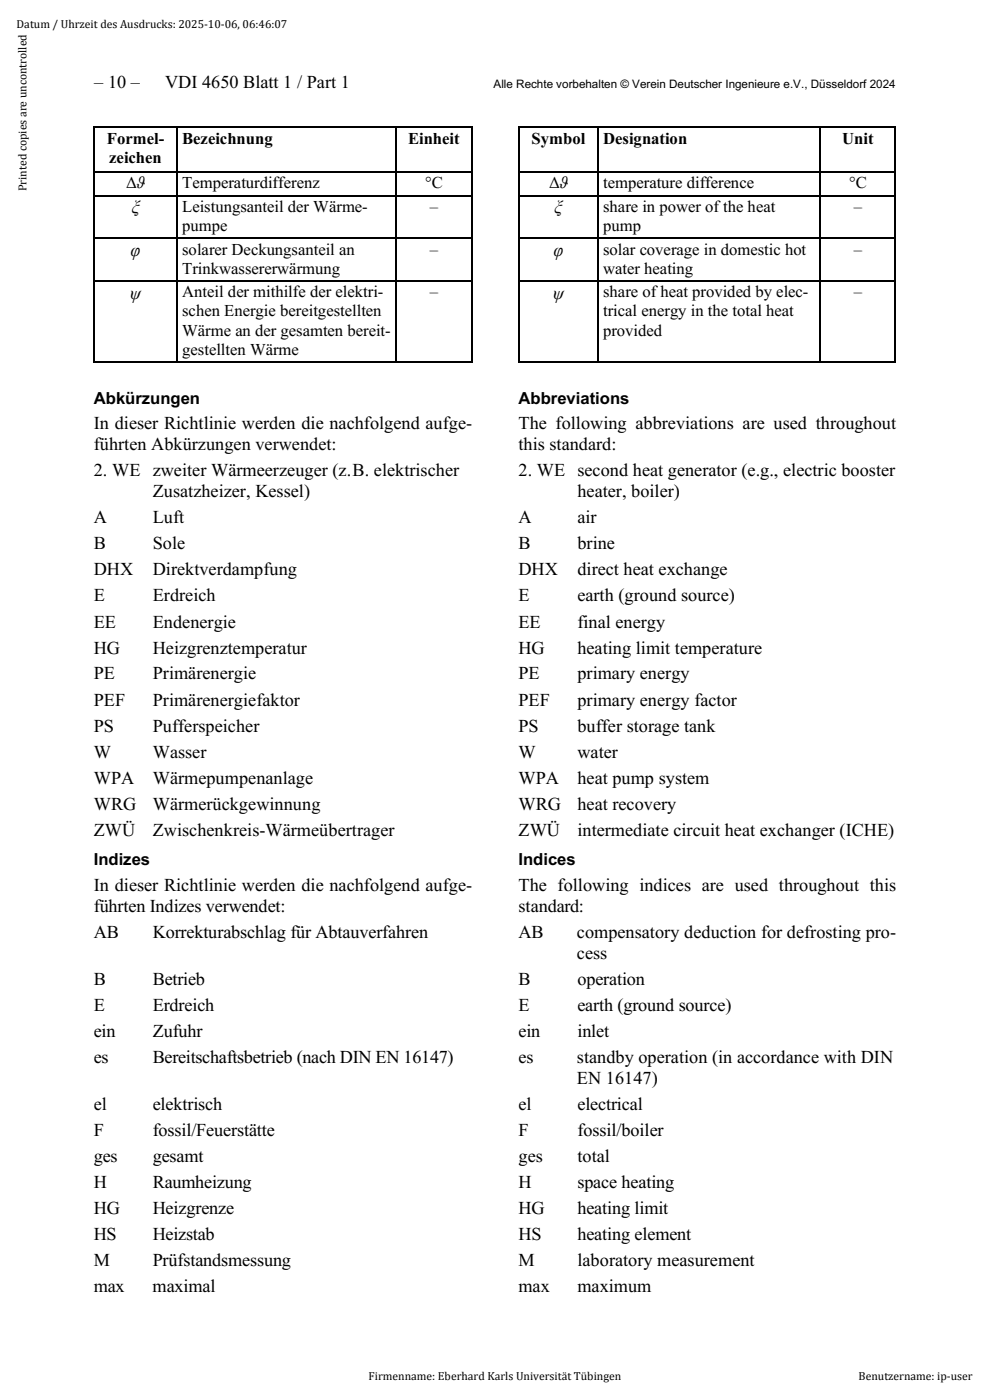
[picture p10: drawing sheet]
<svg xmlns="http://www.w3.org/2000/svg" width="210mm" height="297mm" viewBox="0 0 210 297" stroke-linecap="round" stroke-linejoin="round" font-family="sans-serif">
<defs><g id="words">
<g font-size="3.9">
<text x="20" y="18.6">– 10 –</text>
<text x="35" y="18.6">VDI 4650 Blatt 1 / Part 1</text>
<text x="27.9" y="45.3">ξ</text>
<text x="117.6" y="45.3">ξ</text>
<text x="27.7" y="54.3">φ</text>
<text x="117.4" y="54.3">φ</text>
<text x="27.6" y="63.4">ψ</text>
<text x="117.3" y="63.4">ψ</text>
<text x="19.9" y="91.1">In dieser Richtlinie werden die nachfolgend aufge-</text>
<text x="19.9" y="95.5">führten Abkürzungen verwendet:</text>
<text x="110" y="91.1">The following abbreviations are used throughout</text>
<text x="110" y="95.5">this standard:</text>
<text x="19.9" y="101.1">2. WE zweiter Wärmeerzeuger (z.B. elektrischer</text>
<text x="110" y="101.1">2. WE second heat generator (e.g., electric booster</text>
<text x="32.4" y="105.5">Zusatzheizer, Kessel)</text>
<text x="122.5" y="105.5">heater, boiler)</text>
<text x="19.9" y="111.1">A</text>
<text x="32.4" y="111.1">Luft</text>
<text x="110" y="111.1">A</text>
<text x="122.5" y="111.1">air</text>
<text x="19.9" y="116.6">B</text>
<text x="32.4" y="116.6">Sole</text>
<text x="110" y="116.6">B</text>
<text x="122.5" y="116.6">brine</text>
<text x="19.9" y="122.1">DHX</text>
<text x="32.4" y="122.1">Direktverdampfung</text>
<text x="110" y="122.1">DHX</text>
<text x="122.5" y="122.1">direct heat exchange</text>
<text x="19.9" y="127.6">E</text>
<text x="32.4" y="127.6">Erdreich</text>
<text x="110" y="127.6">E</text>
<text x="122.5" y="127.6">earth (ground source)</text>
<text x="19.9" y="133.1">EE</text>
<text x="32.4" y="133.1">Endenergie</text>
<text x="110" y="133.1">EE</text>
<text x="122.5" y="133.1">final energy</text>
<text x="19.9" y="138.7">HG</text>
<text x="32.4" y="138.7">Heizgrenztemperatur</text>
<text x="110" y="138.7">HG</text>
<text x="122.5" y="138.7">heating limit temperature</text>
<text x="19.9" y="144.2">PE</text>
<text x="19.9" y="149.7">PEF</text>
<text x="32.4" y="144.2">Primärenergie</text>
<text x="32.4" y="149.7">Primärenergiefaktor</text>
<text x="110" y="144.2">PE</text>
<text x="110" y="149.7">PEF</text>
<text x="122.5" y="144.2">primary energy</text>
<text x="122.5" y="149.7">primary energy factor</text>
<text x="19.9" y="155.2">PS</text>
<text x="32.4" y="155.2">Pufferspeicher</text>
<text x="110" y="155.2">PS</text>
<text x="122.5" y="155.2">buffer storage tank</text>
<text x="19.9" y="160.7">W</text>
<text x="32.4" y="160.7">Wasser</text>
<text x="110" y="160.7">W</text>
<text x="122.5" y="160.7">water</text>
<text x="19.9" y="166.3">WPA</text>
<text x="32.4" y="166.3">Wärmepumpenanlage</text>
<text x="110" y="166.3">WPA</text>
<text x="122.5" y="166.3">heat pump system</text>
<text x="19.9" y="171.8">WRG</text>
<text x="32.4" y="171.8">Wärmerückgewinnung</text>
<text x="110" y="171.8">WRG</text>
<text x="122.5" y="171.8">heat recovery</text>
<text x="19.9" y="177.3">ZWÜ</text>
<text x="32.4" y="177.3">Zwischenkreis-Wärmeübertrager</text>
<text x="110" y="177.3">ZWÜ</text>
<text x="122.5" y="177.3">intermediate circuit heat exchanger (ICHE)</text>
<text x="19.9" y="189">In dieser Richtlinie werden die nachfolgend aufge-</text>
<text x="110" y="189">The following indices are used throughout this</text>
<text x="19.9" y="193.5">führten Indizes verwendet:</text>
<text x="110" y="193.5">standard:</text>
<text x="19.9" y="199">AB</text>
<text x="32.4" y="199">Korrekturabschlag für Abtauverfahren</text>
<text x="110" y="199">AB</text>
<text x="122.4" y="199">compensatory deduction for defrosting pro-</text>
<text x="122.4" y="203.4">cess</text>
<text x="19.9" y="209">B</text>
<text x="32.4" y="209">Betrieb</text>
<text x="110" y="209">B</text>
<text x="122.5" y="209">operation</text>
<text x="19.9" y="214.5">E</text>
<text x="32.4" y="214.5">Erdreich</text>
<text x="110" y="214.5">E</text>
<text x="122.5" y="214.5">earth (ground source)</text>
<text x="19.9" y="220">ein</text>
<text x="32.4" y="220">Zufuhr</text>
<text x="110" y="220">ein</text>
<text x="122.5" y="220">inlet</text>
<text x="19.9" y="225.5">es</text>
<text x="32.4" y="225.5">Bereitschaftsbetrieb (nach DIN EN 16147)</text>
<text x="110" y="225.5">es</text>
<text x="122.4" y="225.5">standby operation (in accordance with DIN</text>
<text x="122.4" y="230">EN 16147)</text>
<text x="19.9" y="235.5">el</text>
<text x="32.4" y="235.5">elektrisch</text>
<text x="110" y="235.5">el</text>
<text x="122.5" y="235.5">electrical</text>
<text x="19.9" y="241">F</text>
<text x="32.4" y="241">fossil/Feuerstätte</text>
<text x="110" y="241">F</text>
<text x="122.5" y="241">fossil/boiler</text>
<text x="19.9" y="246.5">ges</text>
<text x="32.4" y="246.5">gesamt</text>
<text x="110" y="246.5">ges</text>
<text x="122.5" y="246.5">total</text>
<text x="19.9" y="257.6">HG</text>
<text x="19.9" y="252.1">H</text>
<text x="32.4" y="257.6">Heizgrenze</text>
<text x="32.4" y="252.1">Raumheizung</text>
<text x="110" y="252.1">H</text>
<text x="110" y="257.6">HG</text>
<text x="122.5" y="257.6">heating limit</text>
<text x="122.5" y="252.1">space heating</text>
<text x="19.9" y="263.1">HS</text>
<text x="32.4" y="263.1">Heizstab</text>
<text x="110" y="263.1">HS</text>
<text x="122.5" y="263.1">heating element</text>
<text x="19.9" y="268.6">M</text>
<text x="32.4" y="268.6">Prüfstandsmessung</text>
<text x="110" y="268.6">M</text>
<text x="122.5" y="268.6">laboratory measurement</text>
<text x="19.9" y="274.1">max</text>
<text x="32.4" y="274.1">maximal</text>
<text x="110" y="274.1">max</text>
<text x="122.5" y="274.1">maximum</text>
</g>
<g font-size="3.5">
<text x="22.7" y="30.5">Formel-</text>
<text x="23.2" y="34.5">zeichen</text>
<text x="38.7" y="30.5">Bezeichnung</text>
<text x="86.6" y="30.5">Einheit</text>
<text x="112.8" y="30.5">Symbol</text>
<text x="128" y="30.5">Designation</text>
<text x="178.7" y="30.5">Unit</text>
<text x="26.8" y="39.9">Δϑ</text>
<text x="38.7" y="39.9">Temperaturdifferenz</text>
<text x="90.2" y="39.9">°C</text>
<text x="116.5" y="39.9">Δϑ</text>
<text x="128" y="39.9">temperature difference</text>
<text x="180.1" y="39.9">°C</text>
<text x="38.7" y="44.9">Leistungsanteil der Wärme-</text>
<text x="91.2" y="44.9">–</text>
<text x="128" y="44.9">share in power of the heat</text>
<text x="181.1" y="44.9">–</text>
<text x="38.7" y="49">pumpe</text>
<text x="38.7" y="54">solarer Deckungsanteil an</text>
<text x="128" y="49">pump</text>
<text x="128" y="54">solar coverage in domestic hot</text>
<text x="38.7" y="58.1">Trinkwassererwärmung</text>
<text x="91.2" y="54">–</text>
<text x="128" y="58.1">water heating</text>
<text x="181.1" y="54">–</text>
<text x="38.7" y="63.1">Anteil der mithilfe der elektri-</text>
<text x="91.2" y="63.1">–</text>
<text x="128" y="63.1">share of heat provided by elec-</text>
<text x="181.1" y="63.1">–</text>
<text x="38.7" y="67.1">schen Energie bereitgestellten</text>
<text x="38.7" y="71.2">Wärme an der gesamten bereit-</text>
<text x="128" y="67.1">trical energy in the total heat</text>
<text x="128" y="71.2">provided</text>
<text x="38.7" y="75.3">gestellten Wärme</text>
<text x="19.9" y="85.7">Abkürzungen</text>
<text x="110" y="85.7">Abbreviations</text>
<text x="19.9" y="183.6">Indizes</text>
<text x="110" y="183.6">Indices</text>
</g>
<g font-size="2.5">
<text x="3.5" y="6">Datum / Uhrzeit des Ausdrucks: 2025-10-06, 06:46:07</text>
<text x="104.7" y="18.6">Alle Rechte vorbehalten © Verein Deutscher Ingenieure e.V., Düsseldorf 2024</text>
<text x="5.6" y="40.6" transform="rotate(-90 5.6 40.6)">Printed copies are uncontrolled</text>
<text x="78.2" y="292.8">Firmenname: Eberhard Karls Universität Tübingen</text>
<text x="182.2" y="292.8">Benutzername: ip-user</text>
</g>
</g></defs>
<g fill="#000">
<path d="M19.9 26.9h.3v.3h-.3zM19.9 36.3h.3v.3h-.3zM37.4 27.1h.2v.1h-.2zM37.4 26.9h.2v.3h-.2zM37.4 36.3h.2v.3h-.2zM83.9 27.1h.3v.1h-.3zM83.9 26.9h.3v.3h-.3zM83.9 36.3h.3v.3h-.3zM99.9 26.9h.3v.3h-.3zM99.9 36.3h.3v.3h-.3zM110 26.9h.3v.3h-.3zM110 36.3h.3v.3h-.3z"/>
<path d="M126.7 27.1h.2v.1h-.2zM126.7 26.9h.2v.3h-.2zM126.7 36.3h.2v.3h-.2zM173.9 27.1h.3v.1h-.3zM173.9 26.9h.3v.3h-.3zM173.9 36.3h.3v.3h-.3zM189.8 26.9h.3v.3h-.3zM189.8 36.3h.3v.3h-.3zM19.9 41.4h.3v.2h-.3zM19.9 50.4h.3v.3h-.3zM19.9 59.5h.3v.3h-.3zM37.4 41.4h.2v.2h-.2z"/>
<path d="M37.4 50.4h.2v.3h-.2zM37.4 59.5h.2v.3h-.2zM83.9 41.4h.3v.2h-.3zM83.9 50.4h.3v.3h-.3zM83.9 59.5h.3v.3h-.3zM99.9 41.4h.3v.2h-.3zM99.9 50.4h.3v.3h-.3zM99.9 59.5h.3v.3h-.3zM110 41.4h.3v.2h-.3zM110 50.4h.3v.3h-.3zM110 59.5h.3v.3h-.3zM126.7 41.4h.2v.2h-.2z"/>
<path d="M126.7 50.4h.2v.3h-.2zM126.7 59.5h.2v.3h-.2zM173.9 41.4h.3v.2h-.3zM173.9 50.4h.3v.3h-.3zM173.9 59.5h.3v.3h-.3zM189.8 41.4h.3v.2h-.3zM189.8 50.4h.3v.3h-.3zM189.8 59.5h.3v.3h-.3zM19.9 76.7h.3v.3h-.3zM37.4 76.7h.2v.3h-.2zM83.9 76.7h.3v.3h-.3zM99.9 76.7h.3v.3h-.3z"/>
<path d="M110 76.7h.3v.3h-.3zM126.7 76.7h.2v.3h-.2zM173.9 76.7h.3v.3h-.3zM189.8 76.7h.3v.3h-.3z"/>
</g>
<g fill="none" stroke="#000" stroke-width=".25">
<path d="M20 27.2v9.1M20 36.6v4.8M20.2 27h17.2M20.2 36.5h17.2M37.5 27.2v9.1M37.5 36.6v4.8M37.6 27h46.3M37.6 36.5h46.3M84.1 27.2v9.1M84.1 36.6v4.8M84.2 27h15.7M84.2 36.5h15.7"/>
<path d="M100.1 27.2v9.1M100.1 36.6v4.8M110.2 27.2v9.1M110.2 36.6v4.8M110.3 27h16.4M110.3 36.5h16.4M126.8 27.2v9.1M126.8 36.6v4.8M126.9 27h47M126.9 36.5h47M174.1 27.2v9.1M174.1 36.6v4.8"/>
<path d="M174.2 27h15.6M174.2 36.5h15.6M190 27.2v9.1M190 36.6v4.8M20 41.6v8.8M20 50.7v8.8M20 59.8v16.9M20.2 41.5h17.2M20.2 50.6h17.2M20.2 59.6h17.2M37.5 41.6v8.8M37.5 50.7v8.8"/>
<path d="M37.5 59.8v16.9M37.6 41.5h46.3M37.6 50.6h46.3M37.6 59.6h46.3M84.1 41.6v8.8M84.1 50.7v8.8M84.1 59.8v16.9M84.2 41.5h15.7M84.2 50.6h15.7M84.2 59.6h15.7M100.1 41.6v8.8M100.1 50.7v8.8"/>
<path d="M100.1 59.8v16.9M110.2 41.6v8.8M110.2 50.7v8.8M110.2 59.8v16.9M110.3 41.5h16.4M110.3 50.6h16.4M110.3 59.6h16.4M126.8 41.6v8.8M126.8 50.7v8.8M126.8 59.8v16.9M126.9 41.5h47M126.9 50.6h47"/>
<path d="M126.9 59.6h47M174.1 41.6v8.8M174.1 50.7v8.8M174.1 59.8v16.9M174.2 41.5h15.6M174.2 50.6h15.6M174.2 59.6h15.6M190 41.6v8.8M190 50.7v8.8M190 59.8v16.9M20.2 76.9h17.2M37.6 76.9h46.3"/>
<path d="M84.2 76.9h15.7M110.3 76.9h16.4M126.9 76.9h47M174.2 76.9h15.6"/>
</g>
<use href="#words"/>
</svg>
